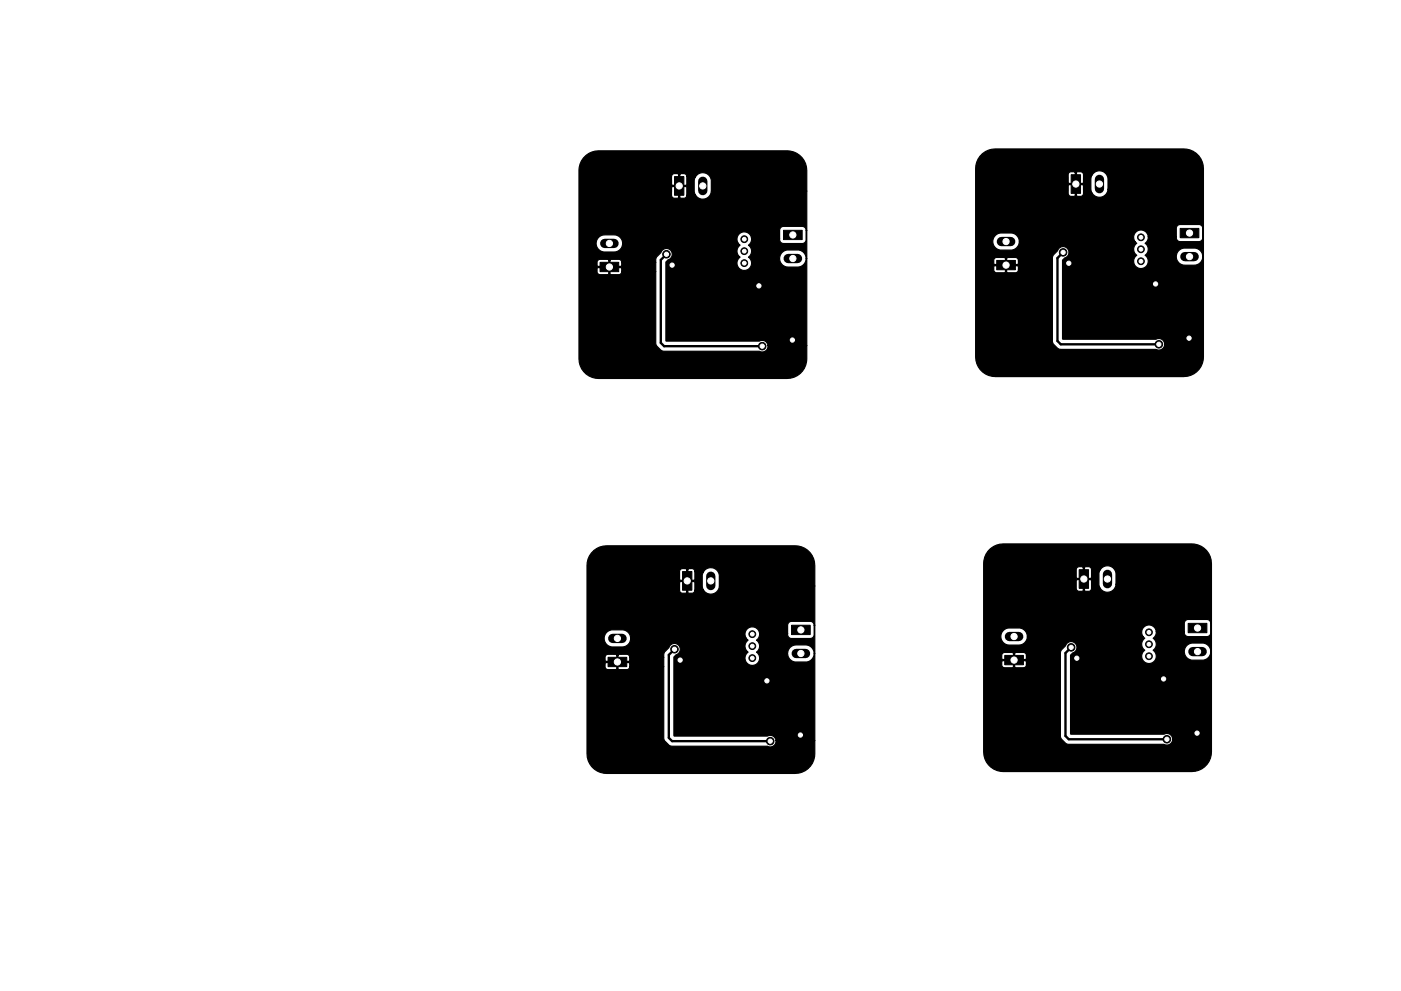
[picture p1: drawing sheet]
<svg xmlns="http://www.w3.org/2000/svg" width="297mm" height="210mm" viewBox="0 0 297 210" stroke-linecap="round" stroke-linejoin="round" font-family="sans-serif">
<g fill="#000" stroke="#000" stroke-width=".21">
<path d="M143 37.5h2v3.9h-2zM227.1 37.1h2v3.9h-2zM127.2 55.7h4v1.9h-4zM166.1 48.9h4v1.9h-4zM211.3 55.3h4v1.9h-4zM250.2 48.5h4v1.9h-4zM144.7 121.3h2v3.9h-2zM167.8 132.7h4v1.9h-4zM228.8 120.9h2v3.9h-2zM251.9 132.3h4v1.9h-4zM128.9 139.5h4v1.9h-4zM213 139.1h4v1.9h-4z"/>
<circle cx="141.3" cy="53.9" r=".8"/>
<circle cx="142.5" cy="56.2" r=".8"/>
<circle cx="157.8" cy="55.8" r=".72"/>
<circle cx="157.8" cy="53.3" r=".72"/>
<circle cx="157.8" cy="50.7" r=".72"/>
<circle cx="225.4" cy="53.5" r=".8"/>
<circle cx="226.6" cy="55.8" r=".8"/>
<circle cx="241.9" cy="55.4" r=".72"/>
<circle cx="241.9" cy="50.3" r=".72"/>
<circle cx="241.9" cy="52.9" r=".72"/>
<circle cx="160.9" cy="60.6" r=".8"/>
<circle cx="161.6" cy="73.4" r=".8"/>
<circle cx="168" cy="72.1" r=".8"/>
<circle cx="245" cy="60.2" r=".8"/>
<circle cx="245.7" cy="73" r=".8"/>
<circle cx="252.1" cy="71.7" r=".8"/>
<circle cx="143" cy="137.7" r=".8"/>
<circle cx="159.5" cy="139.6" r=".72"/>
<circle cx="159.5" cy="137.1" r=".72"/>
<circle cx="159.5" cy="134.5" r=".72"/>
<circle cx="227.1" cy="137.3" r=".8"/>
<circle cx="228.3" cy="139.6" r=".8"/>
<circle cx="243.6" cy="134.1" r=".72"/>
<circle cx="243.6" cy="136.7" r=".72"/>
<circle cx="243.6" cy="139.2" r=".72"/>
<circle cx="144.2" cy="140" r=".8"/>
<circle cx="162.6" cy="144.4" r=".8"/>
<circle cx="163.3" cy="157.2" r=".8"/>
<circle cx="169.7" cy="155.9" r=".8"/>
<circle cx="246.7" cy="144" r=".8"/>
<circle cx="247.4" cy="156.8" r=".8"/>
<circle cx="253.8" cy="155.5" r=".8"/>
</g>
<path d="M149 38.5v1.9M233.1 38.1v1.9M128.2 51.6h2M167.1 54.8h2M212.3 51.2h2M251.2 54.4h2M129.9 135.4h2M150.7 122.3v1.9M168.8 138.6h2M214 135h2M234.8 121.9v1.9M252.9 138.2h2" fill="none" stroke="#000" stroke-width="2"/>
<path d="M141.3 53.9l-1.2 1.2v17.6l.7 .7h20.8M142.5 56.2v3.3l1.1 1.1h17.3v9.9l1.6 1.6h5.5M225.4 53.5l-1.2 1.2v17.6l.7 .7h20.8M226.6 55.8v3.3l1.1 1.1h17.3v9.9l1.6 1.6h5.5M143 137.7l-1.2 1.2v17.6l.7 .7h20.8M227.1 137.3l-1.2 1.2v17.6l.7 .7h20.8M228.3 139.6v3.3l1.1 1.1h17.3v9.9l1.6 1.6h5.5M144.2 140v3.3l1.1 1.1h17.3v9.9l1.6 1.6h5.5" fill="none" stroke="#000" stroke-width=".5"/>
<path d="M124.2 33a4.2 4.2 0 0 1 2.7-1h40.6a4.2 4.2 0 0 1 3.6 4.2v4.3h-20.3v-2.4a1.82 1.82 0 0 0-1.5-1.4 1.82 1.82 0 0 0-1.8 .8h-1.9l-.2-.5-.3-.2h-.8l-.4 .2-.2-.2h-.7a.64 .64 0 0 0-.6 .7v1.7l.1 .1h1.4v-2.3h.2v2.3h1.4l.1-.1v-1.7h1.9l-.3 .9v2.1l.3 .9h-1.9v-1.7l-.1-.1h-3l-.1 .1v1.7l.2 .5 .4 .2h.7l.2-.2v-2.3h.2v2.3l.2 .2h.7a.64 .64 0 0 0 .6-.7l1.9 .1a1.82 1.82 0 0 0 2 .7 1.82 1.82 0 0 0 1.3-1.7h20.3v8.4h-.2l-.2-.6-.5-.3h-4.1a.83 .83 0 0 0-.8 .9v1.7h-6a1.55 1.55 0 0 0-2-1.3 1.55 1.55 0 0 0-.8 2.3h-24.5l-.3-1-.8-.6-2.8-.2a1.82 1.82 0 0 0-1.7 1.8 1.82 1.82 0 0 0 1.7 1.9l2.8-.2 .8-.6 .3-1.1h24.5l.4 .4-.1 .1a1.55 1.55 0 0 0 .1 2.5 1.55 1.55 0 0 0-.3 2.3 1.55 1.55 0 0 0 2.4 0 1.55 1.55 0 0 0-.3-2.3 1.54 1.54 0 0 0 0-2.6l.5-.5 .1-.9h6v.2a.83 .83 0 0 0 .8 .9h4l.4-.2 .4-.5v-2.1h.2v5.9h-.2l-.3-1-.8-.6-2.8-.2a1.82 1.82 0 0 0-1.7 1.8 1.82 1.82 0 0 0 1.7 1.9l2.8-.2 .8-.6 .3-1.1h.2v18.5h-8.3a1.23 1.23 0 0 0-1.8-.9h-19.8v-16.8l.4-.5a1.23 1.23 0 0 0 .6-2 1.23 1.23 0 0 0-2.1 .5l-1 1.1-.1 1h-7.2a.64 .64 0 0 0-.6-.7h-1.7l-.2 .2-.4-.2h-1.8l-.5 .4v1l.1 .1h2.4v-1.3h.2v1.3h2.4l.1-.1v-.7h7.2v1.9h-7.2v-.7l-.1-.1h-5l-.1 .1v.7a.64 .64 0 0 0 .6 .7h1.7l.2-.2v-1.3h.2v1.3l.2 .2h1.8l.4-.3 .1-.4h7.2v15.1l.2 .6 1.2 1.1 20.6 .1a1.23 1.23 0 0 0 1.8-1.2h8.3v2.8a4.2 4.2 0 0 1-4.2 4.2l-40.6-.1a4.2 4.2 0 0 1-3.5-4.1v-40.6a4.2 4.2 0 0 1 1.4-2.5zM208.3 32.6a4.2 4.2 0 0 1 2.7-1h40.6a4.2 4.2 0 0 1 3.6 4.2v4.3h-20.3v-2.4a1.82 1.82 0 0 0-1.5-1.4 1.82 1.82 0 0 0-1.8 .8h-1.9l-.1-.4-.4-.3h-.8l-.4 .2-.2-.2h-.7a.64 .64 0 0 0-.6 .7v1.7l.1 .1h1.4v-2.3h.2v2.3h1.4l.1-.1v-1.7h1.9l-.3 .9v2.1l.3 .9h-1.9v-1.7l-.1-.1h-3l-.1 .1v1.7l.2 .5 .4 .2h.7l.2-.2v-2.3h.2v2.3l.2 .2h.7a.64 .64 0 0 0 .6-.7l1.9 .1a1.82 1.82 0 0 0 2 .7 1.82 1.82 0 0 0 1.3-1.7h20.3v8.4h-.2l-.2-.6-.5-.3h-4.1a.83 .83 0 0 0-.8 .9v1.7h-6a1.55 1.55 0 0 0-2-1.3 1.55 1.55 0 0 0-.8 2.3h-24.5l-.3-1-.8-.6-2.8-.2a1.82 1.82 0 0 0-1.7 1.8 1.82 1.82 0 0 0 1.7 1.9l2.8-.2 .8-.6 .3-1.1h24.5l.4 .4-.1 .1a1.55 1.55 0 0 0 .1 2.5 1.55 1.55 0 0 0-.3 2.3 1.55 1.55 0 0 0 2.4 0 1.55 1.55 0 0 0-.3-2.3 1.54 1.54 0 0 0 0-2.6l.5-.5 .1-.9h6v.2a.83 .83 0 0 0 .8 .9h4l.4-.2 .4-.5v-2.1h.2v5.9h-.2l-.3-1-.8-.6-2.8-.2a1.82 1.82 0 0 0-1.7 1.8 1.82 1.82 0 0 0 1.7 1.9l2.8-.2 .8-.6 .3-1.1h.2v18.5h-8.3a1.23 1.23 0 0 0-1.8-.9h-19.8v-16.8l.4-.5a1.23 1.23 0 0 0 .6-2 1.23 1.23 0 0 0-2.1 .5l-1 1.1-.1 1h-7.2a.64 .64 0 0 0-.6-.7h-1.7l-.2 .2-.4-.2h-1.8l-.5 .4v1l.1 .1h2.4v-1.3h.2v1.3h2.4l.1-.1v-.7h7.2v1.9h-7.2v-.7l-.1-.1h-5l-.1 .1v.7a.64 .64 0 0 0 .6 .7h1.7l.2-.2v-1.3h.2v1.3l.2 .2h1.8l.4-.3 .1-.4h7.2v15.1l.2 .6 1.2 1.1 20.6 .1a1.23 1.23 0 0 0 1.8-1.2h8.3v2.8a4.2 4.2 0 0 1-4.2 4.2h-40.6a4.2 4.2 0 0 1-3.5-4.2v-40.6a4.1 4.1 0 0 1 1.4-2.5zM125.9 116.8a4.2 4.2 0 0 1 2.7-1h40.6a4.2 4.2 0 0 1 3.6 4.2v4.3h-20.3v-2.4a1.82 1.82 0 0 0-1.5-1.4 1.82 1.82 0 0 0-1.8 .8h-1.9l-.2-.5-.3-.2h-.8l-.4 .2-.2-.2h-.7a.64 .64 0 0 0-.6 .7v1.7l.1 .1h1.4v-2.3h.2v2.3h1.4l.1-.1v-1.7h1.9l-.3 .9v2.1l.3 .9h-1.9v-1.7l-.1-.1h-3l-.1 .1v1.7l.2 .5 .4 .2h.7l.2-.2v-2.3h.2v2.3l.2 .2h.7a.64 .64 0 0 0 .6-.7l1.9 .1a1.82 1.82 0 0 0 2 .7 1.82 1.82 0 0 0 1.3-1.7h20.3v8.4h-.2l-.2-.6-.5-.3h-4.1a.83 .83 0 0 0-.8 .9v1.7h-6a1.55 1.55 0 0 0-2-1.3 1.55 1.55 0 0 0-.8 2.3h-24.5l-.3-1-.8-.6-2.8-.2a1.82 1.82 0 0 0-1.7 1.8 1.82 1.82 0 0 0 1.7 1.9l2.8-.2 .8-.6 .3-1.1h24.5l.4 .4-.1 .1a1.55 1.55 0 0 0 .1 2.5 1.55 1.55 0 0 0-.3 2.3 1.55 1.55 0 0 0 2.4 0 1.55 1.55 0 0 0-.3-2.3 1.54 1.54 0 0 0 0-2.6l.5-.5 .1-.9h6v.2a.83 .83 0 0 0 .8 .9h4l.4-.2 .4-.5v-2.1h.2v5.9h-.2l-.3-1-.8-.6-2.8-.2a1.82 1.82 0 0 0-1.7 1.8 1.82 1.82 0 0 0 1.7 1.9l2.8-.2 .8-.6 .3-1.1h.2v18.5h-8.3a1.23 1.23 0 0 0-1.8-.9h-19.8v-16.8l.4-.5a1.23 1.23 0 0 0 .6-2 1.23 1.23 0 0 0-2.1 .5l-1 1.1-.1 1h-7.2a.64 .64 0 0 0-.6-.7h-1.7l-.2 .2-.4-.2h-1.8l-.5 .4v1l.1 .1h2.4v-1.3h.2v1.3h2.4l.1-.1v-.7h7.2v1.9h-7.2v-.7l-.1-.1h-5l-.1 .1v.7a.64 .64 0 0 0 .6 .7h1.7l.2-.2v-1.3h.2v1.3l.2 .2h1.8l.4-.3 .1-.4h7.2v15.1l.2 .6 1.2 1.1 20.6 .1a1.23 1.23 0 0 0 1.8-1.2h8.3v2.8a4.2 4.2 0 0 1-4.2 4.2h-40.6a4.2 4.2 0 0 1-3.5-4.2v-40.6a4.1 4.1 0 0 1 1.4-2.5zM210 116.4a4.2 4.2 0 0 1 2.7-1h40.6a4.2 4.2 0 0 1 3.5 4.2v4.3h-20.2v-2.4a1.82 1.82 0 0 0-1.5-1.4 1.82 1.82 0 0 0-1.8 .8h-1.9l-.1-.4-.4-.3h-.8l-.4 .2-.2-.2h-.7a.64 .64 0 0 0-.6 .7v1.7l.1 .1h1.4v-2.3h.2v2.3h1.4l.1-.1v-1.7h1.9l-.3 .9v2.1l.3 .9h-1.9v-1.7l-.1-.1h-3l-.1 .1v1.7l.2 .5 .4 .2h.7l.2-.2v-2.3h.2v2.3l.2 .2h.7a.64 .64 0 0 0 .6-.7l1.9 .1a1.82 1.82 0 0 0 2 .7 1.82 1.82 0 0 0 1.3-1.7h20.2v8.4h-.1l-.2-.6-.5-.3h-4.1a.83 .83 0 0 0-.8 .9v1.7h-6a1.55 1.55 0 0 0-2-1.3 1.55 1.55 0 0 0-.8 2.3h-24.5l-.3-1-.8-.6-2.8-.2a1.82 1.82 0 0 0-1.7 1.8 1.82 1.82 0 0 0 1.7 1.9l2.8-.2 .8-.6 .3-1.1h24.5l.4 .4-.1 .1a1.54 1.54 0 0 0 .1 2.5 1.55 1.55 0 0 0-.3 2.3 1.55 1.55 0 0 0 2.4 0 1.55 1.55 0 0 0-.3-2.3 1.54 1.54 0 0 0 0-2.6l.5-.5 .1-.9h6v.2a.83 .83 0 0 0 .8 .9h4l.4-.2 .4-.5v-2.1h.1v5.9h-.1l-.3-1-.8-.6-2.8-.2a1.82 1.82 0 0 0-1.7 1.8 1.82 1.82 0 0 0 1.7 1.9l2.8-.2 .8-.6 .3-1.1h.1v18.5h-8.2a1.23 1.23 0 0 0-1.8-.9h-19.8v-16.8l.4-.5a1.23 1.23 0 0 0 .6-2 1.23 1.23 0 0 0-2.1 .5l-1 1.1-.1 1h-7.2a.64 .64 0 0 0-.6-.7h-1.7l-.2 .2-.4-.2h-1.8l-.5 .4v1l.1 .1h2.4v-1.3h.2v1.3h2.4l.1-.1v-.7h7.2v1.9h-7.2v-.7l-.1-.1h-5l-.1 .1v.7a.64 .64 0 0 0 .6 .7h1.7l.2-.2v-1.3h.2v1.3l.2 .2h1.8l.3-.2 .2-.5h7.2v15.1l.2 .6 1.2 1.1 20.6 .1a1.23 1.23 0 0 0 1.8-1.2h8.2v2.8a4.2 4.2 0 0 1-4.1 4.2h-40.6a4.2 4.2 0 0 1-3.5-4.2v-40.6a4.1 4.1 0 0 1 1.4-2.5z" fill="#000" stroke="#000" stroke-width=".25"/>
<g fill="#fff" stroke="#fff" stroke-width=".21">
<circle cx="142.5" cy="56.2" r=".45"/>
<circle cx="160.9" cy="60.6" r=".45"/>
<circle cx="168" cy="72.1" r=".45"/>
<circle cx="141.3" cy="53.9" r=".45"/>
<circle cx="161.6" cy="73.4" r=".45"/>
<circle cx="143" cy="137.7" r=".45"/>
<circle cx="162.6" cy="144.4" r=".45"/>
<circle cx="169.7" cy="155.9" r=".45"/>
<circle cx="144.2" cy="140" r=".45"/>
<circle cx="163.3" cy="157.2" r=".45"/>
<circle cx="228.3" cy="139.6" r=".45"/>
<circle cx="246.7" cy="144" r=".45"/>
<circle cx="253.8" cy="155.5" r=".45"/>
<circle cx="227.1" cy="137.3" r=".45"/>
<circle cx="247.4" cy="156.8" r=".45"/>
<circle cx="226.6" cy="55.8" r=".45"/>
<circle cx="245" cy="60.2" r=".45"/>
<circle cx="252.1" cy="71.7" r=".45"/>
<circle cx="225.4" cy="53.5" r=".45"/>
<circle cx="245.7" cy="73" r=".45"/>
<circle cx="145.7" cy="123.2" r=".66"/>
<circle cx="150.7" cy="123.2" r=".66"/>
<circle cx="169.8" cy="133.6" r=".66"/>
<circle cx="169.8" cy="138.6" r=".66"/>
<circle cx="159.5" cy="134.5" r=".4"/>
<circle cx="159.5" cy="137.1" r=".4"/>
<circle cx="159.5" cy="139.6" r=".4"/>
<circle cx="130.9" cy="135.4" r=".66"/>
<circle cx="130.9" cy="140.4" r=".66"/>
<circle cx="243.6" cy="139.2" r=".4"/>
<circle cx="243.6" cy="136.7" r=".4"/>
<circle cx="243.6" cy="134.1" r=".4"/>
<circle cx="234.8" cy="122.8" r=".66"/>
<circle cx="229.8" cy="122.8" r=".66"/>
<circle cx="253.9" cy="138.2" r=".66"/>
<circle cx="253.9" cy="133.2" r=".66"/>
<circle cx="215" cy="140" r=".66"/>
<circle cx="215" cy="135" r=".66"/>
<circle cx="157.8" cy="55.8" r=".4"/>
<circle cx="157.8" cy="53.3" r=".4"/>
<circle cx="157.8" cy="50.7" r=".4"/>
<circle cx="149" cy="39.4" r=".66"/>
<circle cx="144" cy="39.4" r=".66"/>
<circle cx="168.1" cy="54.8" r=".66"/>
<circle cx="168.1" cy="49.8" r=".66"/>
<circle cx="129.2" cy="56.6" r=".66"/>
<circle cx="129.2" cy="51.6" r=".66"/>
<circle cx="252.2" cy="49.4" r=".66"/>
<circle cx="252.2" cy="54.4" r=".66"/>
<circle cx="213.3" cy="51.2" r=".66"/>
<circle cx="213.3" cy="56.2" r=".66"/>
<circle cx="228.1" cy="39" r=".66"/>
<circle cx="233.1" cy="39" r=".66"/>
<circle cx="241.9" cy="50.3" r=".4"/>
<circle cx="241.9" cy="52.9" r=".4"/>
<circle cx="241.9" cy="55.4" r=".4"/>
</g>
</svg>
